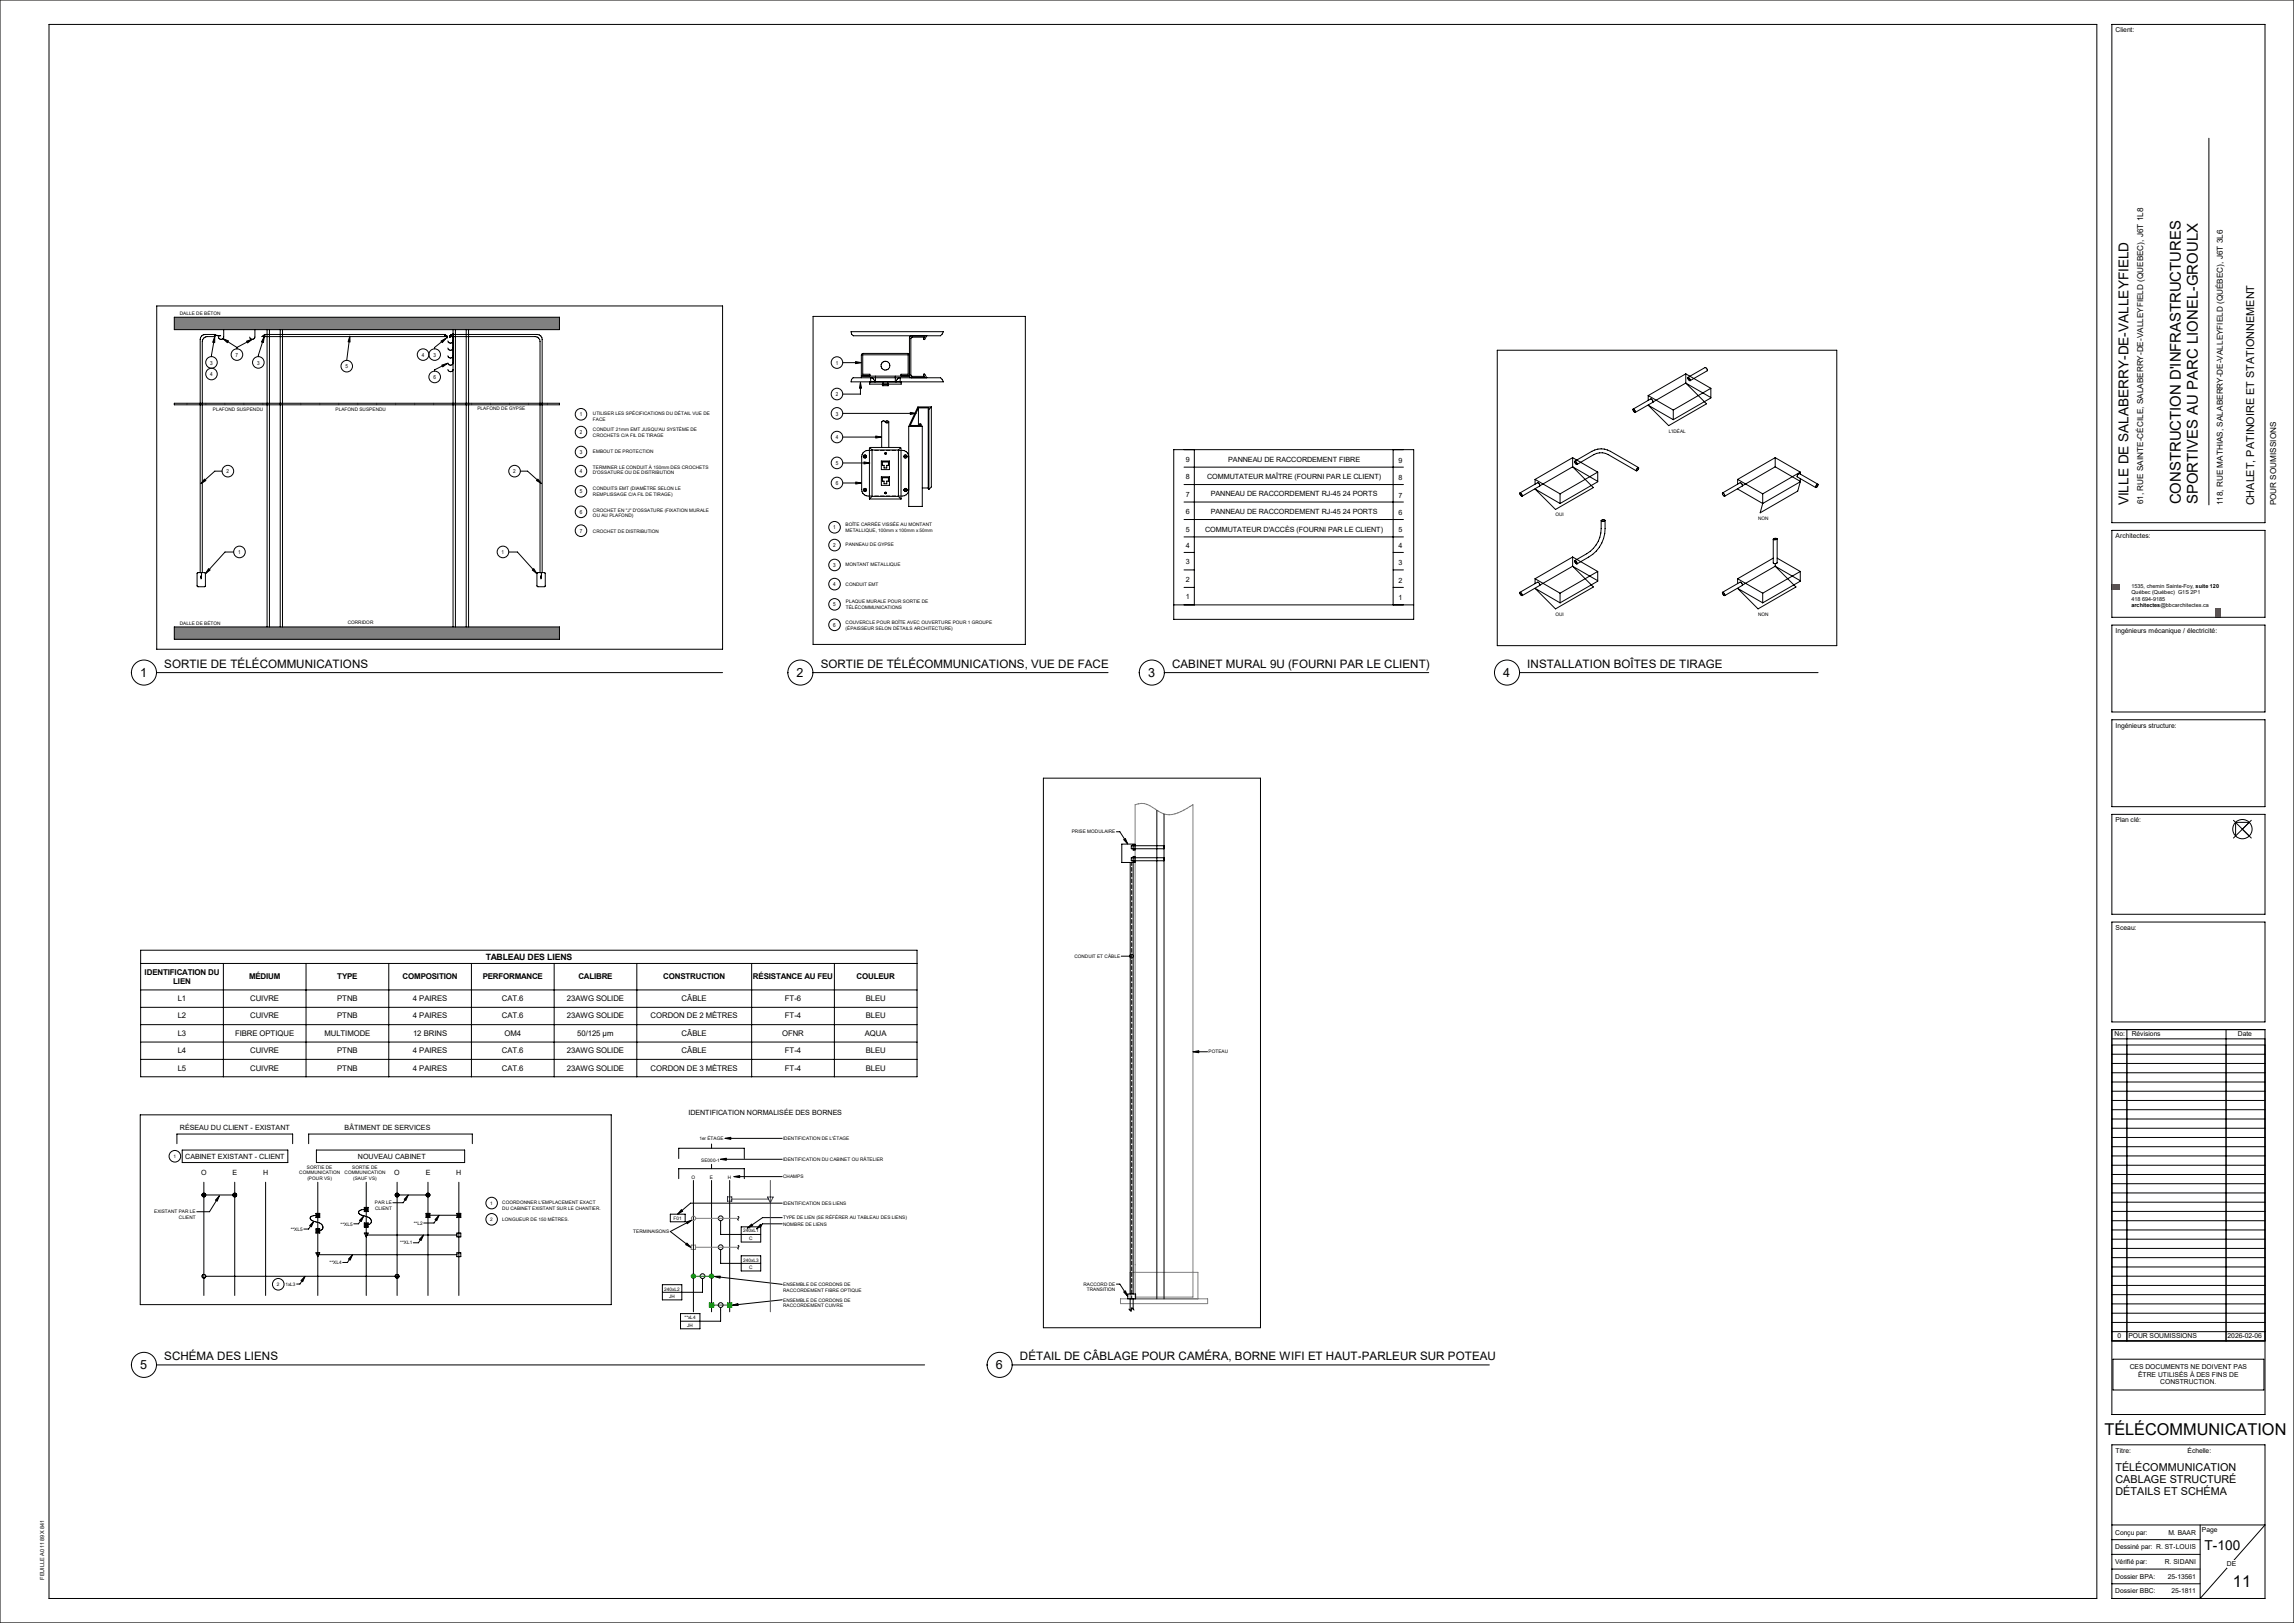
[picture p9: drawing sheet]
<svg xmlns="http://www.w3.org/2000/svg" width="1189mm" height="841mm" viewBox="0 0 1189 841" stroke-linecap="round" stroke-linejoin="round" font-family="sans-serif">
<defs><g id="words">
<g font-size="8.5">
<text x="1091" y="743">TÉLÉCOMMUNICATION</text>
<text x="1157" y="822">11</text>
</g>
<g font-size="7.7">
<text x="1130" y="261" transform="rotate(-90 1130 261)">CONSTRUCTION D'INFRASTRUCTURES</text>
<text x="1139" y="261" transform="rotate(-90 1139 261)">SPORTIVES AU PARC LIONEL-GROULX</text>
</g>
<g font-size="7.1">
<text x="1103" y="262" transform="rotate(-90 1103 262)">VILLE DE SALABERRY-DE-VALLEYFIELD</text>
<text x="1143" y="803">T-100</text>
</g>
<g font-size="6.5">
<text x="73" y="351">1</text>
<text x="413" y="351">2</text>
<text x="595" y="351">3</text>
<text x="779" y="351">4</text>
<text x="73" y="709">5</text>
<text x="516" y="709">6</text>
</g>
<g font-size="6">
<text x="85" y="346">SORTIE DE TÉLÉCOMMUNICATIONS</text>
<text x="425" y="346">SORTIE DE TÉLÉCOMMUNICATIONS, VUE DE FACE</text>
<text x="608" y="346">CABINET MURAL 9U (FOURNI PAR LE CLIENT)</text>
<text x="792" y="346">INSTALLATION BOÎTES DE TIRAGE</text>
<text x="85" y="705">SCHÉMA DES LIENS</text>
<text x="529" y="705">DÉTAIL DE CÂBLAGE POUR CAMÉRA, BORNE WIFI ET HAUT</text>
<text x="704" y="705">-</text>
<text x="706" y="705">PARLEUR SUR POTEAU</text>
</g>
<g font-size="5.6">
<text x="1168" y="262" transform="rotate(-90 1168 262)">CHALET, PATINOIRE ET STATIONNEMENT</text>
<text x="1096" y="762">TÉLÉCOMMUNICATION</text>
<text x="1096" y="768">CABLAGE STRUCTURÉ</text>
<text x="1096" y="775">DÉTAILS ET SCHÉMA</text>
</g>
<text font-size="4.5" x="252" y="497">TABLEAU DES LIENS</text>
<g font-size="4.2">
<text x="1111" y="261" transform="rotate(-90 1111 261)">61, RUE SAINTE-CÉCILE, SALABERRY-DE-VALLEYFIELD (QUEBEC), J6T 1L8</text>
<text x="1152" y="262" transform="rotate(-90 1152 262)">118, RUE MATHIAS, SALABERRY-DE-VALLEYFIELD (QUÉBEC), J6T 3L6</text>
<text x="1180" y="262" transform="rotate(-90 1180 262)">POUR SOUMISSIONS</text>
</g>
<g font-size="4.1">
<text x="75" y="505">IDENTIFICATION DU</text>
<text x="90" y="510">LIEN</text>
<text x="129" y="507">MÉDIUM</text>
<text x="175" y="507">TYPE</text>
<text x="209" y="507">COMPOSITION</text>
<text x="250" y="507">PERFORMANCE</text>
<text x="300" y="507">CALIBRE</text>
<text x="344" y="507">CONSTRUCTION</text>
<text x="390" y="507">RÉSISTANCE AU FEU</text>
<text x="444" y="507">COULEUR</text>
</g>
<g font-size="4">
<text x="92" y="519">L1</text>
<text x="130" y="519">CUIVRE</text>
<text x="175" y="519">PTNB</text>
<text x="214" y="519">4 PAIRES</text>
<text x="260" y="519">CAT.6</text>
<text x="294" y="519">23AWG SOLIDE</text>
<text x="353" y="519">CÂBLE</text>
<text x="407" y="519">FT-6</text>
<text x="449" y="519">BLEU</text>
<text x="92" y="528">L2</text>
<text x="130" y="528">CUIVRE</text>
<text x="175" y="528">PTNB</text>
<text x="214" y="528">4 PAIRES</text>
<text x="260" y="528">CAT.6</text>
<text x="294" y="528">23AWG SOLIDE</text>
<text x="337" y="528">CORDON DE 2 MÈTRES</text>
<text x="407" y="528">FT-4</text>
<text x="449" y="528">BLEU</text>
<text x="92" y="537">L3</text>
<text x="122" y="537">FIBRE OPTIQUE</text>
<text x="168" y="537">MULTIMODE</text>
<text x="214" y="537">12 BRINS</text>
<text x="261" y="537">OM4</text>
<text x="299" y="537">50/125 µm</text>
<text x="353" y="537">CÂBLE</text>
<text x="405" y="537">OFNR</text>
<text x="448" y="537">AQUA</text>
<text x="92" y="546">L4</text>
<text x="130" y="546">CUIVRE</text>
<text x="175" y="546">PTNB</text>
<text x="214" y="546">4 PAIRES</text>
<text x="260" y="546">CAT.6</text>
<text x="294" y="546">23AWG SOLIDE</text>
<text x="353" y="546">CÂBLE</text>
<text x="407" y="546">FT-4</text>
<text x="449" y="546">BLEU</text>
<text x="92" y="555">L5</text>
<text x="130" y="555">CUIVRE</text>
<text x="175" y="555">PTNB</text>
<text x="214" y="555">4 PAIRES</text>
<text x="260" y="555">CAT.6</text>
<text x="294" y="555">23AWG SOLIDE</text>
<text x="337" y="555">CORDON DE 3 MÈTRES</text>
<text x="407" y="555">FT-4</text>
<text x="449" y="555">BLEU</text>
</g>
<g font-size="3.7">
<text x="615" y="239">9</text>
<text x="637" y="239">PANNEAU DE RACCORDEMENT FIBRE</text>
<text x="725" y="240">9</text>
<text x="615" y="248">8</text>
<text x="626" y="248">COMMUTATEUR MAÎTRE (FOURNI PAR LE CLIENT)</text>
<text x="725" y="249">8</text>
<text x="615" y="257">7</text>
<text x="628" y="257">PANNEAU DE RACCORDEMENT RJ-45 24 PORTS</text>
<text x="725" y="258">7</text>
<text x="615" y="266">6</text>
<text x="628" y="266">PANNEAU DE RACCORDEMENT RJ-45 24 PORTS</text>
<text x="725" y="267">6</text>
<text x="615" y="275">5</text>
<text x="625" y="276">COMMUTATEUR D'ACCÈS (FOURNI PAR LE CLIENT)</text>
<text x="725" y="276">5</text>
<text x="615" y="284">4</text>
<text x="725" y="284">4</text>
<text x="615" y="292">3</text>
<text x="725" y="293">3</text>
<text x="615" y="302">2</text>
<text x="725" y="302">2</text>
<text x="615" y="311">1</text>
<text x="725" y="311">1</text>
<text x="357" y="578">IDENTIFICATION NORMALISÉE DES BORNES</text>
<text x="93" y="585">RÉSEAU DU CLIENT - EXISTANT</text>
<text x="179" y="585">BÂTIMENT DE SERVICES</text>
<text x="96" y="600">CABINET EXISTANT - CLIENT</text>
<text x="186" y="600">NOUVEAU CABINET</text>
<text x="104" y="609">O</text>
<text x="121" y="609">E</text>
<text x="136" y="609">H</text>
<text x="204" y="609">O</text>
<text x="221" y="609">E</text>
<text x="236" y="609">H</text>
</g>
<g font-size="3.5">
<text x="1097" y="17">Client:</text>
<text x="1097" y="279">Architectes:</text>
<text x="1097" y="328">Ingénieurs mécanique / électricité:</text>
<text x="1097" y="377">Ingénieurs structure:</text>
<text x="1097" y="426">Plan clé:</text>
<text x="1097" y="482">Sceau:</text>
<text x="1096" y="537">No:</text>
<text x="1105" y="537">Révisions</text>
<text x="1160" y="537">Date</text>
<text x="1097" y="694">0</text>
<text x="1103" y="694">POUR SOUMISSIONS</text>
<text x="1155" y="694">2026-02-06</text>
<text x="1104" y="709">CES DOCUMENTS NE DOIVENT PAS</text>
<text x="1108" y="713">ÊTRE UTILISÉS À DES FINS DE</text>
<text x="1120" y="717">CONSTRUCTION.</text>
<text x="1097" y="753">Titre:</text>
<text x="1134" y="753">Échelle:</text>
<text x="1096" y="795">Conçu par:</text>
<text x="1124" y="795">M. BAAR</text>
<text x="1141" y="794">Page</text>
<text x="1096" y="803">Dessiné par:</text>
<text x="1118" y="803">R. ST</text>
<text x="1127" y="803">-</text>
<text x="1128" y="803">LOUIS</text>
<text x="1096" y="810">Vérifié par:</text>
<text x="1122" y="810">R. SIDANI</text>
<text x="1154" y="812">DE</text>
<text x="1096" y="818">Dossier BPA:</text>
<text x="1124" y="818">25</text>
<text x="1127" y="818">-</text>
<text x="1129" y="818">13561</text>
<text x="1096" y="826">Dossier BBC:</text>
<text x="1126" y="826">25-1811</text>
</g>
<g font-size="2.9">
<text x="122" y="185">7</text>
<text x="219" y="185">4</text>
<text x="225" y="185">3</text>
<text x="109" y="189">3</text>
<text x="133" y="189">3</text>
<text x="179" y="191">5</text>
<text x="433" y="189">1</text>
<text x="109" y="195">4</text>
<text x="225" y="196">6</text>
<text x="433" y="205">2</text>
<text x="300" y="216">1</text>
<text x="433" y="215">3</text>
<text x="300" y="225">2</text>
<text x="433" y="228">4</text>
<text x="300" y="235">3</text>
<text x="117" y="245">2</text>
<text x="266" y="245">2</text>
<text x="300" y="245">4</text>
<text x="433" y="241">5</text>
<text x="433" y="251">6</text>
<text x="300" y="256">5</text>
<text x="300" y="266">6</text>
<text x="432" y="274">1</text>
<text x="300" y="276">7</text>
<text x="123" y="287">1</text>
<text x="260" y="287">1</text>
<text x="432" y="284">2</text>
<text x="432" y="294">3</text>
<text x="432" y="304">4</text>
<text x="432" y="314">5</text>
<text x="432" y="325">6</text>
<text x="23" y="819" transform="rotate(-90 23 819)">FEUILLE A0 1189 X 841</text>
</g>
<g font-size="2.8">
<text x="1105" y="305">1535, chemin Sainte-Foy, suite 120</text>
<text x="1105" y="308">Québec (Québec) G1S 2P1</text>
<text x="1105" y="311">418 694-9185</text>
<text x="1105" y="315">architectes@bbcarchitectes.ca</text>
</g>
<g font-size="2.5">
<text x="93" y="163">DALLE DE BÉTON</text>
<text x="110" y="213">PLAFOND SUSPENDU</text>
<text x="174" y="213">PLAFOND SUSPENDU</text>
<text x="247" y="213">PLAFOND DE GYPSE</text>
<text x="865" y="224">L'IDÉAL</text>
<text x="806" y="268">OUI</text>
<text x="911" y="269">NON</text>
<text x="438" y="283">PANNEAU DE GYPSE</text>
<text x="438" y="293">MONTANT METALLIQUE</text>
<text x="438" y="303">CONDUIT EMT</text>
<text x="93" y="324">DALLE DE BÉTON</text>
<text x="180" y="323">CORRIDOR</text>
<text x="806" y="319">OUI</text>
<text x="911" y="319">NON</text>
<text x="556" y="432">PRISE MODULAIRE</text>
<text x="557" y="496">CONDUIT ET CÂBLE</text>
<text x="626" y="546">POTEAU</text>
<text x="363" y="591">1er ÉTAGE</text>
<text x="406" y="591">IDENTIFICATION DE L'ÉTAGE</text>
<text x="90" y="600">1</text>
<text x="363" y="602">SE000-1</text>
<text x="406" y="602">IDENTIFICATION DU CABINET OU RÂTELIER</text>
<text x="358" y="611">O</text>
<text x="368" y="611">E</text>
<text x="377" y="611">H</text>
<text x="406" y="611">CHAMPS</text>
<text x="254" y="624">1</text>
<text x="406" y="624">IDENTIFICATION DES LIENS</text>
<text x="177" y="635">**XL5</text>
<text x="215" y="635">**L2</text>
<text x="254" y="633">2</text>
<text x="349" y="632">F01</text>
<text x="406" y="632">TYPE DE LIEN (SE RÉFÉRER AU TABLEAU DES LIENS)</text>
<text x="406" y="635">NOMBRE DE LIENS</text>
<text x="151" y="638">**XL5</text>
<text x="328" y="639">TERMINAISONS</text>
<text x="385" y="639">240xL1</text>
<text x="207" y="645">**XL1</text>
<text x="388" y="643">C</text>
<text x="385" y="654">240xL3</text>
<text x="171" y="655">**XL4</text>
<text x="388" y="658">C</text>
<text x="144" y="666">2</text>
<text x="148" y="666">1xL3</text>
<text x="344" y="669">240xL2</text>
<text x="347" y="673">JH</text>
<text x="355" y="684">**xL4</text>
<text x="356" y="688">JH</text>
</g>
<g font-size="2.4">
<text x="307" y="215">UTILISER LES SPÉCIFICATIONS DU DÉTAIL VUE DE</text>
<text x="307" y="218">FACE</text>
<text x="307" y="224">CONDUIT 21mm EMT JUSQU'AU SYSTÈME DE</text>
<text x="307" y="226">CROCHETS C/A FIL DE TIRAGE</text>
<text x="307" y="235">EMBOUT DE PROTECTION</text>
<text x="307" y="243">TERMINER LE CONDUIT À 150mm DES CROCHETS</text>
<text x="307" y="246">D'OSSATURE OU DE DISTRIBUTION</text>
<text x="307" y="254">CONDUITS EMT (DIAMÈTRE SELON LE</text>
<text x="307" y="257">REMPLISSAGE C/A FIL DE TIRAGE)</text>
<text x="307" y="265">CROCHET EN &quot;J&quot; D'OSSATURE (FIXATION MURALE</text>
<text x="307" y="268">OU AU PLAFOND)</text>
<text x="438" y="273">BOÎTE CARRÉE VISSÉE AU MONTANT</text>
<text x="438" y="275">METALLIQUE, 100mm x 100mm x 50mm</text>
<text x="307" y="276">CROCHET DE DISTRIBUTION</text>
<text x="438" y="313">PLAQUE MURALE POUR SORTIE DE</text>
<text x="438" y="315">TÉLÉCOMMUNICATIONS</text>
<text x="438" y="323">COUVERCLE POUR BOÎTE AVEC OUVERTURE POUR 1 GROUPE</text>
<text x="438" y="326">(ÉPAISSEUR SELON DÉTAILS ARCHITECTURE)</text>
<text x="159" y="606">SORTIE DE</text>
<text x="183" y="606">SORTIE DE</text>
<text x="155" y="609">COMMUNICATION</text>
<text x="159" y="611">(POUR VS)</text>
<text x="179" y="609">COMMUNICATION</text>
<text x="183" y="611">(SAUF VS)</text>
<text x="80" y="629">EXISTANT PAR LE</text>
<text x="194" y="624">PAR LE</text>
<text x="194" y="627">CLIENT</text>
<text x="260" y="624">COORDONNER L'EMPLACEMENT EXACT</text>
<text x="260" y="627">DU CABINET EXISTANT SUR LE CHANTIER.</text>
<text x="93" y="632">CLIENT</text>
<text x="260" y="632">LONGUEUR DE 150 MÈTRES.</text>
<text x="406" y="666">ENSEMBLE DE CORDONS DE</text>
<text x="406" y="669">RACCORDEMENT FIBRE OPTIQUE</text>
<text x="562" y="666">RACCORD DE</text>
<text x="563" y="669">TRANSITION</text>
<text x="406" y="674">ENSEMBLE DE CORDONS DE</text>
<text x="406" y="677">RACCORDEMENT CUIVRE</text>
</g>
</g></defs>
<path d="M90 164h200v7h-200z" fill="#808080"/>
<path d="M90 209h200v1h-200z" fill="#fff"/>
<path d="M90 325h200v6h-200z" fill="#808080"/>
<g fill="none" stroke="#848484" stroke-width=".52">
<path d="M97 209v1M107 209v1M117 209v1M126 209v1M136 209v1M146 209v1M156 209v1M166 209v1M176 209v1M185 209v1M195 209v1M205 209v1"/>
<path d="M215 209v1M225 209v1M235 209v1M244 209v1M254 209v1M264 209v1M274 209v1M284 209v1"/>
</g>
<g fill="none" stroke="#000" stroke-width=".52">
<path d="M81 159h294v177h-294zM90 164h200v7h-200zM111 174h2M111 174h-4a2.6 2.6 0 0 0-2 3v120M111 173h-5a2.6 2.6 0 0 0-2 3v121M111 173v1M113 174h.1M113 174h1M114 174h.1M116 171v4a1.4 1.4 0 0 1-1 1 1.4 1.4 0 0 1-2-1M132 171v4a1.4 1.4 0 0 1-1 1 1.4 1.4 0 0 1-2-1M136 174h.1"/>
<path d="M137 173h94M137 173v1M137 174h94M137 174h-1M138 171v154M140 171v154M145 171v154M146 171v154M231 174h.1M231 173v1M231 174h1M232 175h.1"/>
<path d="M232 174h.1M232 174v1M232 177a1.3 1.3 0 0 0 1 1 1.3 1.3 0 0 0 2-1M233 174h.1M233 174v1M233 175h.1M233 174h1M234 174h.1M234 173h45a2.5 2.5 0 0 1 2 3v121M234 173v1M234 174h43a2.5 2.5 0 0 1 3 3v120M235 171v154"/>
<path d="M236 171v154M242 171v154M243 171v154M421 164h110v170h-110zM441 172h48l-2 2h-45zM472 174l-1 1v21M480 174l-1 2v-1h-6h-1v20h7v-1l1 2M232 188a1.3 1.3 0 0 0 1 1 1.3 1.3 0 0 0 2-1M232 180a1.3 1.3 0 0 0 1 2 1.4 1.4 0 0 0 2-2M232 184a1.3 1.3 0 0 0 1 2 1.4 1.4 0 0 0 2-2M232 191a1.3 1.3 0 0 0 1 2 1.4 1.4 0 0 0 2-2M442 196h46l1 2h-48z"/>
<path d="M446 195h5v-1h-4v-10h24v10h-4v1h4M446 195h25l1 1M451 198v1h16v-1M451 196v2M451 196h2v2M454 195v3M457 199v1h4v-1M458 198v2M460 198v2M464 195v3M466 196h-1v2M467 196v2"/>
<path d="M471 184l-1-1h-23l-1 1v12M776 181h176v154h-176zM874 194v5M874 199l11 10-20 12-11-11 13 7M874 199l13 7M874 199l-17 9M874 194l-20 11M874 194l13 7M875 196l1 1zM875 196l9-6 1 1v1l-9 5M90 209h200v1h-200zM459 219l1-1 1 1"/>
<path d="M461 219h-1l-2-1-1 1v13M461 219v13M476 211l-4 9h5M476 211h5M476 211v9M477 219l1 2M481 212v41M483 211v41l-2 2v-42zM483 211h-7l-5 10M846 212l2 2M854 205l13 7M854 205v2"/>
<path d="M857 208l-9 6M857 208l-1-1-10 5M867 212v5M887 201v5l-20 11M887 201l-20 11M447 236h2M447 237h2M451 232v27M451 232l1 1M451 232h16M452 233h14M452 233v24"/>
<path d="M452 233a4 4 0 0 0-5 3v18a3 3 0 0 0 3 3h2M453 233h2M456 233h2M457 239h4v4h-4zM457 239h4v2h-1v1h-2v-1h-1zM459 235h.1M459 233h2M462 233h2M465 233a4 4 0 0 1 6 3v1M466 233v24M467 232l-1 1M467 232v27"/>
<path d="M469 236h1M469 237h1M471 221v41h7v-41M471 221h7M608 233h125v88h-125zM619 233v80M722 233v80M815 237v5M815 237l-19 11M815 237l13 8M816 239l1 2M816 239l11-6h5l3 1 14 8"/>
<path d="M819 240l7-4a8 8 0 0 1 8 0l14 8M819 240l-2 1M920 237v5M920 237l-19 11M920 237l13 8M115 244h-4l-7 7M447 254h2M451 259h16M452 257h14M452 257l-1 2M453 257h2M456 257h2"/>
<path d="M457 247h4v5h-4zM457 248h4v1h-1v2h-2v-2h-1zM459 255h.1M459 256h.1M459 257h2M459 255v1M462 257h2M466 257l1 2M469 254h1M471 254a3 3 0 0 1-3 3h-3M478 253h3M614 242h113"/>
<path d="M614 251h113M788 255l1 2M796 248l13 8M796 248v3M798 252v-1l-1-1-9 5M809 256v5M815 242l11 11-20 11-10-11 13 8M815 242l13 7M815 242l-26 15M828 245v5l-19 11M828 245l-19 11M849 242l-1 2"/>
<path d="M893 255l9-5 1 1v1l-9 5M893 255v1l1 1M893 255l1 2M901 253l13 8M901 248l13 8M901 248v3M914 256v5M920 242l13 7M920 242l-17 10M933 245v1M933 248v2M933 245l-19 11"/>
<path d="M933 250l-19 11M933 250l-1 4-20 12 2-5M942 251l-1 2M942 251l-9-6-1 1v1l9 6M614 260h113M614 269h113M614 278h113M830 270a16 16 0 0 1-8 17l-6 3M832 270a19 19 0 0 1-13 21l-2 1M832 270h-2M919 279v13h1M921 279h-2"/>
<path d="M921 279v13h-1M102 297h4v7h-4zM104 299h.1M104 299v1M104 297v2M278 297h4v7h-4zM280 299h.1M280 299v1M280 299h1M280 297v2M281 299h.1M281 299h-1"/>
<path d="M614 286h5M614 295h5M722 286h5M722 295h5M796 300v2M796 300l13 7M815 289v4M815 293l11 11-20 12-10-11 13 7M815 293l13 8M815 293l-17 10M815 289l-19 11M815 289l13 7"/>
<path d="M816 290l1 2M828 296v5l-19 11M828 296l-19 11M901 300v2M901 300l13 7M919 289l-18 11M920 292v1M920 293l13 8M920 293l-17 10M920 293l11 11-20 12-10-11 13 7M921 289l12 7M933 296v5l-19 11"/>
<path d="M933 296l-19 11M608 313h125M614 304h5M722 304h5M788 307l1 2M798 303l-1-1-9 5M798 303l-9 6M809 307v5M893 307v1l1 1M893 307l1 2M903 303l-9 6M903 303l-1-1-9 5"/>
<path d="M914 307v5M90 325h200v6h-200zM541 403h112v285h-112zM600 420v253M587 438h1v2h-1zM588 437h-7v10h7M603 438h-17v2h17M603 422v251M586 447v224M587 447v1M587 449v2M587 452v2"/>
<path d="M587 455v2M587 458v2M587 444h1v3h-1zM587 447v224M603 444h-17v2h17M587 461v2M587 464v2M587 467v2M587 470v2M587 473v2M587 476v2M587 479v2"/>
<path d="M587 482v2M587 485v2M587 488v2M587 491v2M587 494v2M587 497v2M587 500v2M587 503v2M587 506v2M587 509v2M587 512v2M587 515v2"/>
<path d="M587 518v2M587 521v2M587 524v2M587 527v2M587 530v2M587 533v2M587 536v2M587 539v2M587 542v2M587 545v2M587 548v2M587 551v2"/>
<path d="M587 554v2M587 557v2M73 578h244v98h-244zM587 560v2M587 563v2M587 566v2M587 569v2M587 572v2M587 575v2M587 578v2M92 593v-5h60v5M94 596h55v6h-55z"/>
<path d="M160 593v-5h85v5M164 596h77v6h-77zM587 581v2M587 584v2M587 587v2M587 590v2M587 593v2M587 596v2M587 599v2M106 613v58M107 619h14M122 613v58"/>
<path d="M138 613v58M165 613v58M190 613v58M206 613v58M207 619h14M222 613v58M238 613v58M587 602v2M587 605v2M587 608v2M587 611v2M587 614v2"/>
<path d="M587 617v2M164 629h2v2h-2zM164 637h2v2h-2zM165 630h-3a1.4 1.4 0 0 0-1 2 1.4 1.4 0 0 0 1 1h3a2.2 2.2 0 0 1 2 3 2.2 2.2 0 0 1-2 2M189 639h2l-1 2zM189 626h2v2h-2zM189 634h2v2h-2zM190 627h-3a1.4 1.4 0 0 0-1 2 1.4 1.4 0 0 0 2 1 5 5 0 0 1 4 3l-1 1-1 1M190 640h47M221 629h2v2h-2zM223 630h14M237 639h2v2h-2z"/>
<path d="M237 629h2v2h-2zM587 620v2M587 623v2M587 626v2M587 629v2M587 632v2M587 635v2M587 638v2M164 649h2l-1 2zM165 650h72M237 649h2v2h-2zM587 641v2"/>
<path d="M587 644v2M587 647v2M587 650v2M587 653v2M587 656v2M587 659v2M107 661h100M585 671h4v2h-4zM585 678l1 1 1-1 1 1M586 673v6M587 662v2M587 665v2"/>
<path d="M587 668v2M587 671v2M587 673v5"/>
<circle cx="459" cy="189" r="2.3"/>
<circle cx="448" cy="237" r=".9"/>
<circle cx="469" cy="237" r=".9"/>
<circle cx="118" cy="244" r="3"/>
<circle cx="448" cy="254" r=".8"/>
<circle cx="469" cy="254" r=".8"/>
<circle cx="106" cy="619" r="1"/>
<circle cx="122" cy="619" r="1"/>
<circle cx="206" cy="619" r="1"/>
<circle cx="222" cy="619" r="1"/>
<circle cx="106" cy="661" r="1"/>
<circle cx="206" cy="661" r="1"/>
</g>
<path d="M105 618h2v2h-2zM121 618h2v2h-2zM164 629h2v2h-2zM164 637h2v2h-2zM189 626h2v2h-2zM189 634h2v2h-2zM205 618h2v2h-2zM221 618h2v2h-2zM221 629h2v2h-2zM237 629h2v2h-2z" fill="#000"/>
<path d="M588 417a11 11 0 0 1 12 3 13 13 0 0 0 15-1l3-2v255h-30zM581 673h45v3h-45zM586 673v-14h35v14" fill="none" stroke="#808080" stroke-width=".52"/>
<path d="M106 248l1 1-3 2z" fill-rule="evenodd" fill="#000" stroke="#000" stroke-width=".52"/>
<path d="M117 243h2v3h-2z" fill="#fff"/>
<path d="M108 295h1l-2 2z" fill-rule="evenodd" fill="#000" stroke="#000" stroke-width=".52"/>
<g fill="none" stroke="#000" stroke-width=".52">
<path d="M121 286h-4l-10 11"/>
<circle cx="124" cy="286" r="3"/>
</g>
<path d="M123 285h2v3h-2z" fill="#fff"/>
<path d="M181 174v3h-1z" fill-rule="evenodd" fill="#000" stroke="#000" stroke-width=".52"/>
<g fill="none" stroke="#000" stroke-width=".52">
<path d="M181 174l-1 13"/>
<circle cx="180" cy="190" r="3"/>
</g>
<path d="M179 188h1v4h-1z" fill="#fff"/>
<path d="M111 174v4l-1-1z" fill-rule="evenodd" fill="#000" stroke="#000" stroke-width=".52"/>
<g fill="none" stroke="#000" stroke-width=".52">
<path d="M111 174l-1 11"/>
<circle cx="110" cy="188" r="3"/>
</g>
<path d="M109 186h1v4h-1z" fill="#fff"/>
<circle cx="301" cy="215" r="3" fill="none" stroke="#000" stroke-width=".52"/>
<path d="M300 213h2v3h-2z" fill="#fff"/>
<circle cx="301" cy="224" r="3" fill="none" stroke="#000" stroke-width=".52"/>
<path d="M300 222h2v4h-2z" fill="#fff"/>
<circle cx="301" cy="234" r="3" fill="none" stroke="#000" stroke-width=".52"/>
<path d="M300 233h2v3h-2z" fill="#fff"/>
<circle cx="301" cy="244" r="3" fill="none" stroke="#000" stroke-width=".52"/>
<path d="M300 243h2v3h-2z" fill="#fff"/>
<circle cx="301" cy="255" r="3" fill="none" stroke="#000" stroke-width=".52"/>
<path d="M300 253h2v3h-2z" fill="#fff"/>
<circle cx="301" cy="265" r="3" fill="none" stroke="#000" stroke-width=".52"/>
<path d="M300 264h2v3h-2z" fill="#fff"/>
<circle cx="301" cy="275" r="3" fill="none" stroke="#000" stroke-width=".52"/>
<path d="M300 274h2v3h-2z" fill="#fff"/>
<circle cx="110" cy="194" r="3" fill="none" stroke="#000" stroke-width=".52"/>
<path d="M109 192h1v4h-1z" fill="#fff"/>
<g fill="#000" stroke="#000" stroke-width=".52">
<path d="M116 176l2 1v1z" fill-rule="evenodd"/>
<path d="M128 177l3-1-3 2z" fill-rule="evenodd"/>
</g>
<g fill="none" stroke="#000" stroke-width=".52">
<path d="M116 176l7 4M131 176l-8 4M123 180v1"/>
<circle cx="123" cy="184" r="3"/>
</g>
<path d="M122 182h1v4h-1z" fill="#fff"/>
<path d="M137 174v4l-1-1z" fill-rule="evenodd" fill="#000" stroke="#000" stroke-width=".52"/>
<g fill="none" stroke="#000" stroke-width=".52">
<path d="M137 174l-3 11"/>
<circle cx="134" cy="188" r="3"/>
</g>
<path d="M133 186h2v4h-2z" fill="#fff"/>
<path d="M279 248l2 3-3-2z" fill-rule="evenodd" fill="#000" stroke="#000" stroke-width=".52"/>
<g fill="none" stroke="#000" stroke-width=".52">
<path d="M270 244h3l8 7"/>
<circle cx="267" cy="244" r="3"/>
</g>
<path d="M266 243h1v3h-1z" fill="#fff"/>
<path d="M276 295h1l1 2z" fill-rule="evenodd" fill="#000" stroke="#000" stroke-width=".52"/>
<g fill="none" stroke="#000" stroke-width=".52">
<path d="M264 286h4l10 11"/>
<circle cx="261" cy="286" r="3"/>
</g>
<path d="M260 285h1v3h-1z" fill="#fff"/>
<path d="M229 177l2-2-2 3z" fill-rule="evenodd" fill="#000" stroke="#000" stroke-width=".52"/>
<g fill="none" stroke="#000" stroke-width=".52">
<path d="M231 175l-6 5v1"/>
<circle cx="225" cy="184" r="3"/>
</g>
<path d="M225 182h1v4h-1z" fill="#fff"/>
<circle cx="219" cy="184" r="3" fill="none" stroke="#000" stroke-width=".52"/>
<path d="M219 182h1v4h-1z" fill="#fff"/>
<path d="M229 189l3-1-3 2z" fill-rule="evenodd" fill="#000" stroke="#000" stroke-width=".52"/>
<g fill="none" stroke="#000" stroke-width=".52">
<path d="M232 188l-7 4"/>
<circle cx="225" cy="195" r="3"/>
</g>
<path d="M225 194h1v3h-1z" fill="#fff"/>
<circle cx="433" cy="273" r="3" fill="none" stroke="#000" stroke-width=".52"/>
<path d="M432 272h1v3h-1z" fill="#fff"/>
<circle cx="433" cy="282" r="3" fill="none" stroke="#000" stroke-width=".52"/>
<path d="M432 281h1v3h-1z" fill="#fff"/>
<circle cx="433" cy="293" r="3" fill="none" stroke="#000" stroke-width=".52"/>
<path d="M432 291h1v4h-1z" fill="#fff"/>
<circle cx="433" cy="303" r="3" fill="none" stroke="#000" stroke-width=".52"/>
<path d="M432 301h1v3h-1z" fill="#fff"/>
<circle cx="433" cy="313" r="3" fill="none" stroke="#000" stroke-width=".52"/>
<path d="M432 312h1v3h-1z" fill="#fff"/>
<circle cx="433" cy="324" r="3" fill="none" stroke="#000" stroke-width=".52"/>
<path d="M432 322h1v4h-1z" fill="#fff"/>
<path d="M443 187l3 1h-3z" fill-rule="evenodd" fill="#000" stroke="#000" stroke-width=".52"/>
<g fill="none" stroke="#000" stroke-width=".52">
<path d="M437 188h9"/>
<circle cx="434" cy="188" r="3"/>
</g>
<path d="M433 186h2v4h-2z" fill="#fff"/>
<path d="M446 198l1 3h-2z" fill-rule="evenodd" fill="#000" stroke="#000" stroke-width=".52"/>
<g fill="none" stroke="#000" stroke-width=".52">
<path d="M446 198v6h-9"/>
<circle cx="434" cy="204" r="3"/>
</g>
<path d="M433 203h2v3h-2z" fill="#fff"/>
<path d="M472 214h3l-3 1z" fill-rule="evenodd" fill="#000" stroke="#000" stroke-width=".52"/>
<g fill="none" stroke="#000" stroke-width=".52">
<path d="M437 214h38"/>
<circle cx="434" cy="214" r="3"/>
</g>
<path d="M433 213h2v3h-2z" fill="#fff"/>
<path d="M454 226h3l-3 1z" fill-rule="evenodd" fill="#000" stroke="#000" stroke-width=".52"/>
<g fill="none" stroke="#000" stroke-width=".52">
<path d="M437 226h20"/>
<circle cx="434" cy="226" r="3"/>
</g>
<path d="M433 225h2v3h-2z" fill="#fff"/>
<path d="M444 250h2l-2 1z" fill-rule="evenodd" fill="#000" stroke="#000" stroke-width=".52"/>
<g fill="none" stroke="#000" stroke-width=".52">
<path d="M437 250h9"/>
<circle cx="434" cy="250" r="3"/>
</g>
<path d="M433 249h2v3h-2z" fill="#fff"/>
<path d="M448 239l3 1h-3z" fill-rule="evenodd" fill="#000" stroke="#000" stroke-width=".52"/>
<g fill="none" stroke="#000" stroke-width=".52">
<path d="M437 240h14"/>
<circle cx="434" cy="240" r="3"/>
</g>
<path d="M433 238h2v4h-2z" fill="#fff"/>
<g fill="#000" stroke="#000" stroke-width=".52">
<path d="M114 620l-1 2h-1z" fill-rule="evenodd"/>
<path d="M212 619l-2 3v-1z" fill-rule="evenodd"/>
<path d="M219 640l-1 3-1-1z" fill-rule="evenodd"/>
<path d="M228 630l-2 3-1-1z" fill-rule="evenodd"/>
<path d="M158 661l-1 3h-1z" fill-rule="evenodd"/>
</g>
<g fill="none" stroke="#000" stroke-width=".52">
<path d="M114 620l-5 8h-7M212 619l-3 4h-5M219 640l-2 4h-3M228 630l-3 4h-5M158 661l-3 4h-1"/>
<circle cx="91" cy="599" r="3"/>
</g>
<path d="M90 598h1v3h-1z" fill="#fff"/>
<g fill="#000" stroke="#000" stroke-width=".52">
<path d="M163 633l-2 3-1-1z" fill-rule="evenodd"/>
<path d="M188 630l-1 3-1-1z" fill-rule="evenodd"/>
<path d="M183 650l-2 3v-1z" fill-rule="evenodd"/>
</g>
<g fill="none" stroke="#000" stroke-width=".52">
<path d="M163 633l-3 4h-3M188 630l-2 4h-3M183 650l-3 4h-2"/>
<circle cx="144" cy="665" r="3"/>
</g>
<path d="M144 664h1v3h-1z" fill="#fff"/>
<circle cx="255" cy="623" r="3" fill="none" stroke="#000" stroke-width=".52"/>
<path d="M254 622h1v3h-1z" fill="#fff"/>
<circle cx="255" cy="632" r="3" fill="none" stroke="#000" stroke-width=".52"/>
<path d="M254 631h1v2h-1z" fill="#fff"/>
<g fill="#000" stroke="#000" stroke-width=".52">
<path d="M376 590l3-1v1z" fill-rule="evenodd"/>
<path d="M373 601l3-1v1z" fill-rule="evenodd"/>
<path d="M380 610l3-1v1z" fill-rule="evenodd"/>
<path d="M353 627l1 1-3 1z" fill-rule="evenodd"/>
<path d="M356 633l3-1-3 2z" fill-rule="evenodd"/>
<path d="M387 636l3-2v1z" fill-rule="evenodd"/>
<path d="M394 634l1 1-3 2z" fill-rule="evenodd"/>
<path d="M356 644l2 2-3-1z" fill-rule="evenodd"/>
<path d="M370 661h3v1z" fill-rule="evenodd"/>
<path d="M380 676l2-1 1 1z" fill-rule="evenodd"/>
</g>
<g fill="none" stroke="#000" stroke-width=".52">
<path d="M369 593v2M376 590h29M352 600v-5h34v5M352 611v-5h34v5M359 612v68M369 603v3M369 612v68M373 601h32M378 612v68M380 610h25M347 629h8v4h-8zM359 632l-12 6 11 8"/>
<path d="M374 633v7h20M382 630l1 1M383 631v1M384 636h10v8h-10zM405 631h-10l-8 5M405 634h-10l-3 3M405 623h-47l-7 6M374 648v7h20M383 645v2M384 651h10v8h-10zM343 666h10v8h-10zM364 663v7h-21"/>
<path d="M370 661l35 5M374 678v7h-21M405 674l-25 2M353 681h10v8h-10z"/>
<circle cx="374" cy="631" r="1.2"/>
<circle cx="374" cy="646" r="1.2"/>
<circle cx="364" cy="661" r="1.2"/>
<circle cx="374" cy="676" r="1.2"/>
</g>
<path d="M399 612v68M377 620h2v2h-2zM379 621h19M398 620h3l-2 3z" fill="none" stroke="#00f" stroke-width=".52"/>
<g fill="none" stroke="#00ae00" stroke-width=".52">
<path d="M361 661h7M368 675h2v2h-2zM370 676h7M377 675h2v2h-2z"/>
<circle cx="359" cy="661" r="1.1"/>
<circle cx="369" cy="661" r="1.1"/>
</g>
<g fill="none" stroke="#ff7f00" stroke-width=".52">
<path d="M361 631h22M358 645h3v2h-3zM361 646h22"/>
<circle cx="359" cy="631" r="1.1"/>
</g>
<g fill="#00ae00">
<path d="M377 675h2v2h-2z"/>
<path d="M368 675h2v2h-2z"/>
<path d="M368 660h2v2h-2z"/>
<path d="M358 660h3v2h-3z"/>
</g>
<path d="M618 545l3-1v2z" fill-rule="evenodd" fill="#000" stroke="#000" stroke-width=".52"/>
<g fill="none" stroke="#000" stroke-width=".52">
<path d="M581 495h5M618 545h8"/>
<circle cx="586" cy="495" r="1"/>
</g>
<path d="M557 494h24v3h-24z" fill="#fff"/>
<g fill="#000" stroke="#000" stroke-width=".52">
<path d="M582 435h1l1 2z" fill-rule="evenodd"/>
<path d="M582 669h1l1 3z" fill-rule="evenodd"/>
</g>
<g fill="none" stroke="#000" stroke-width=".52">
<path d="M579 431h1l4 6M1158 425l9 9M1159 433v-7h7l-4 4 4 3M1167 425l-9 9M579 665h1l4 7M1095 704h78v16h-78z"/>
<circle cx="1162" cy="430" r="5"/>
</g>
<g fill="#ef2b2d">
<path d="M1095 303h4v2h-4z"/>
<path d="M1148 315h3v5h-3z"/>
</g>
<g fill="none" stroke="#000" stroke-width=".52">
<path d="M0 0h1189v841h-1189zM25 13h1062v815h-1062zM1095 13h79v258h-79zM1145 72v190M1095 275h79v45h-79zM1095 324h79v45h-79zM1095 373h79v45h-79zM1095 422h79v52h-79zM1095 478h79v52h-79zM1095 534h79v199h-79zM1095 538h79M1102 534v161"/>
<path d="M1154 534v161M1095 695h79M1095 749h79v79h-79zM1095 798h45M1140 790v38l34-38h-79M1095 813h45M1095 805h45M1095 821h45"/>
</g>
<g fill="#fff">
<path d="M1154 809h5v4h-5z"/>
<path d="M1123 112h9v149h-9z"/>
<path d="M1132 151h9v110h-9z"/>
<path d="M1132 148h9v3h-9z"/>
<path d="M1132 116h9v32h-9z"/>
<path d="M1124 792h14v4h-14z"/>
<path d="M1118 800h9v4h-9z"/>
<path d="M1127 800h1v4h-1z"/>
<path d="M1128 800h10v4h-10z"/>
<path d="M1122 807h16v4h-16z"/>
<path d="M1124 815h3v4h-3z"/>
<path d="M1127 815h2v4h-2z"/>
<path d="M1129 815h9v4h-9z"/>
</g>
<circle cx="75" cy="349" r="6" fill="none" stroke="#000" stroke-width=".52"/>
<path d="M85 341h106v6h-106z" fill="#fff"/>
<g fill="none" stroke="#000" stroke-width=".52">
<path d="M81 349h294"/>
<circle cx="415" cy="349" r="6"/>
</g>
<path d="M425 341h150v6h-150z" fill="#fff"/>
<g fill="none" stroke="#000" stroke-width=".52">
<path d="M421 349h153"/>
<circle cx="597" cy="349" r="6"/>
</g>
<path d="M608 341h133v6h-133z" fill="#fff"/>
<g fill="none" stroke="#000" stroke-width=".52">
<path d="M604 349h137"/>
<circle cx="75" cy="707" r="6"/>
</g>
<path d="M85 699h59v7h-59z" fill="#fff"/>
<g fill="none" stroke="#000" stroke-width=".52">
<path d="M73 492h402v66h-402zM73 499h402M116 499v59M159 499v59M202 499v59M244 499v59M287 499v59M330 499v59M390 499v59M432 499v59M73 513h402M73 540h402"/>
<path d="M73 531h402M73 522h402M73 549h402M81 707h398"/>
<circle cx="781" cy="349" r="6"/>
</g>
<path d="M792 341h101v6h-101z" fill="#fff"/>
<g fill="none" stroke="#000" stroke-width=".52">
<path d="M788 349h154"/>
<circle cx="518" cy="707" r="6"/>
</g>
<g fill="#fff">
<path d="M529 699h175v7h-175z"/>
<path d="M704 699h2v7h-2z"/>
<path d="M706 699h69v7h-69z"/>
</g>
<g fill="none" stroke="#000" stroke-width=".52">
<path d="M1095 541h79v154h-79zM1095 546h79M1095 551h79M1095 556h79M1102 541v154M1154 541v154M1095 561h79M1095 565h79M1095 570h79M1095 575h79M1095 580h79M1095 585h79"/>
<path d="M1095 589h79M1095 594h79M1095 599h79M1095 604h79M1095 609h79M1095 613h79M1095 618h79M1095 623h79M1095 628h79M1095 633h79M1095 637h79M1095 642h79"/>
<path d="M1095 647h79M1095 652h79M1095 657h79M1095 661h79M1095 666h79M1095 671h79M1095 676h79M1095 680h79M1095 685h79M1095 690h79M525 707h247"/>
</g>
<use href="#words"/>
</svg>
